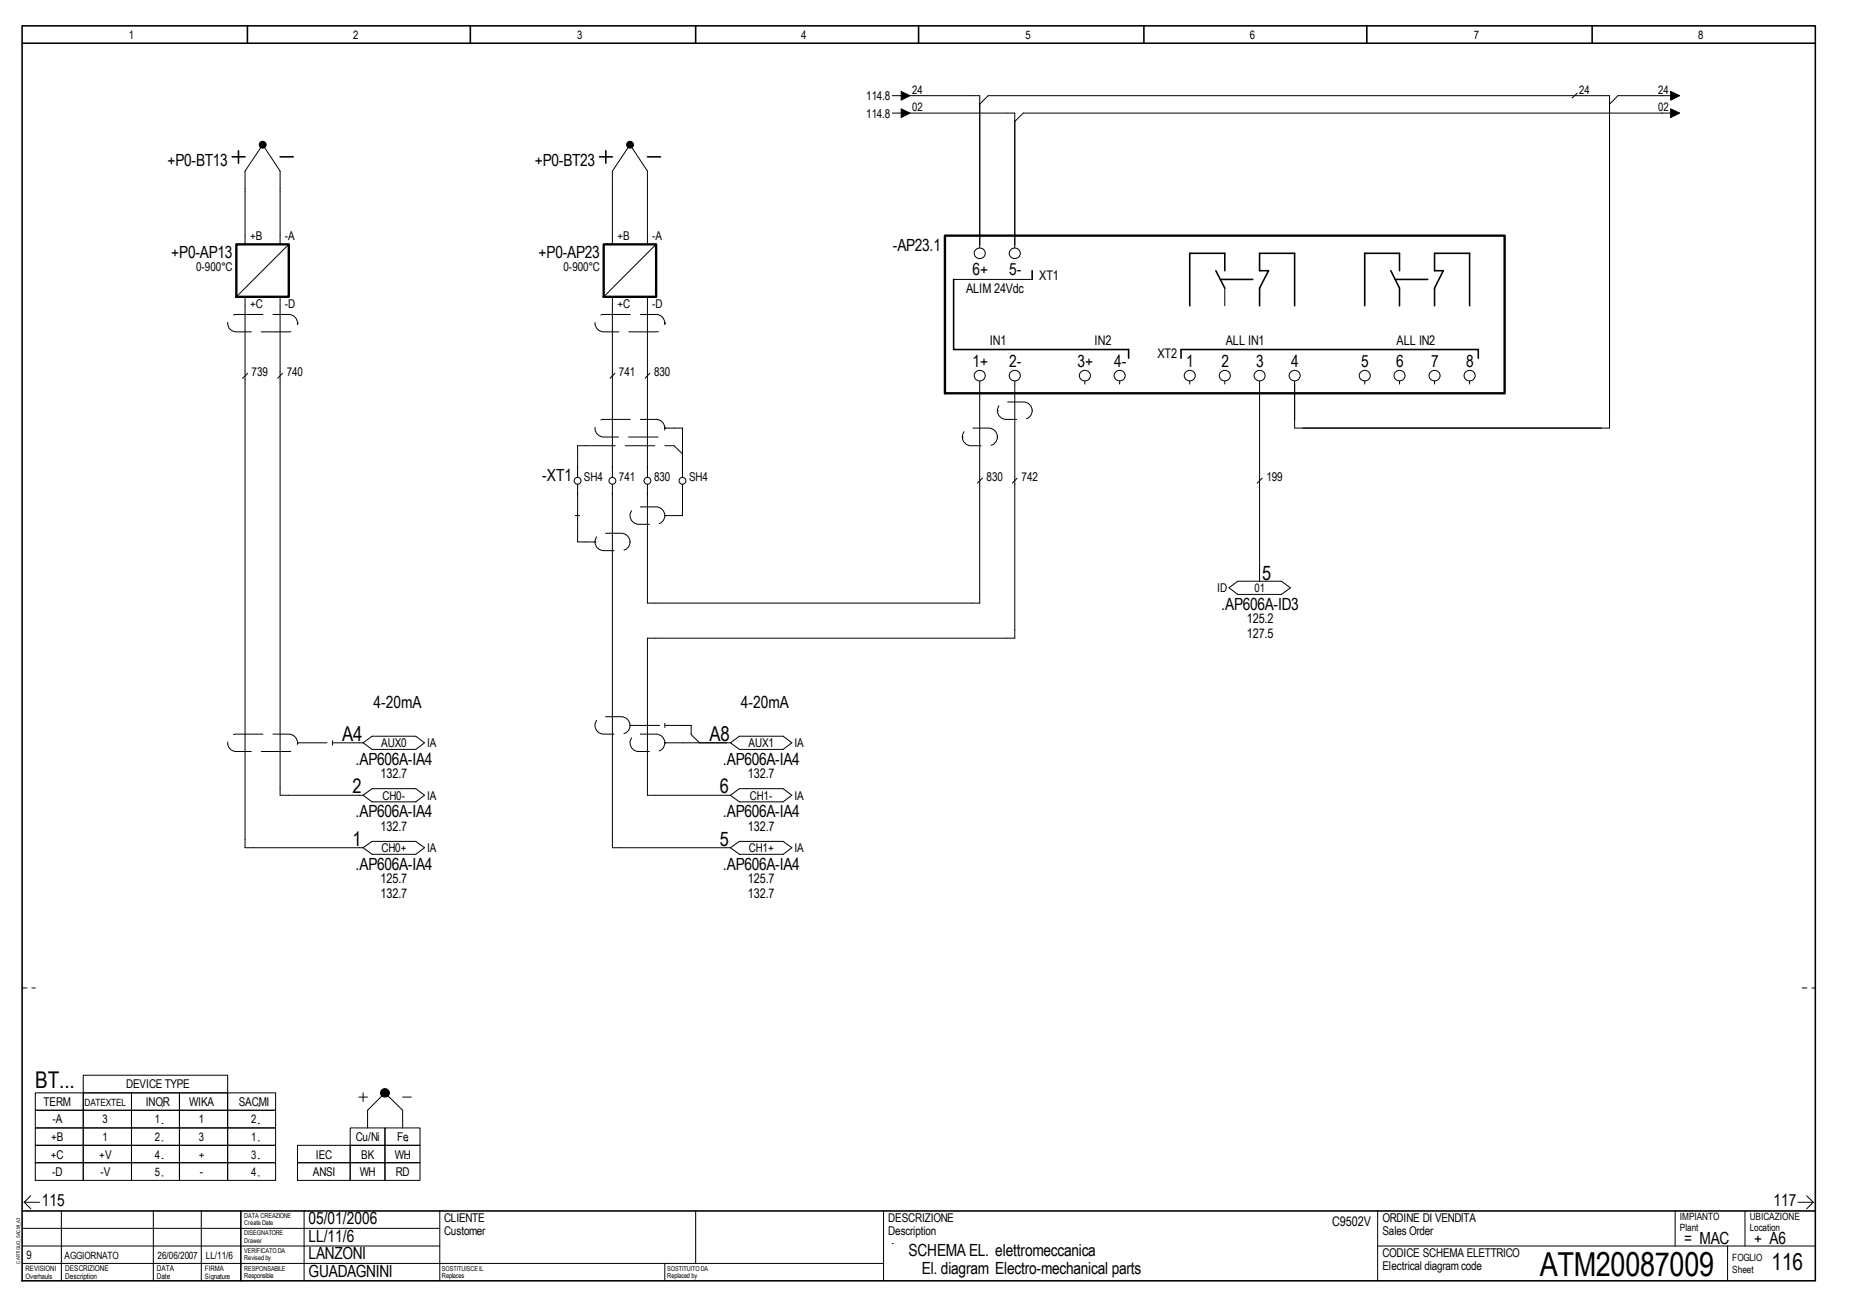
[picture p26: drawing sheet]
<svg xmlns="http://www.w3.org/2000/svg" width="297mm" height="210mm" viewBox="0 0 297 210" stroke-linecap="round" stroke-linejoin="round" font-family="sans-serif">
<defs><g id="words">
<text font-size="5.3" x="247.3" y="204.9">ATM20087009</text>
<g font-size="3.7">
<text x="5.7" y="174.8">BT...</text>
<text x="284.6" y="204">116</text>
</g>
<g font-size="3.3">
<text x="54.9" y="119">A4</text>
<text x="114" y="119">A8</text>
</g>
<g font-size="3.2">
<text x="202.8" y="93.1">5</text>
<text x="56.6" y="127.4">2</text>
<text x="115.7" y="127.4">6</text>
<text x="56.6" y="135.8">1</text>
<text x="115.7" y="135.8">5</text>
</g>
<g font-size="2.7">
<text x="26.9" y="26.7">+P0-BT13</text>
<text x="85.9" y="26.7">+P0-BT23</text>
<text x="27.5" y="41.4">+P0-AP13</text>
<text x="86.5" y="41.4">+P0-AP23</text>
<text x="143.4" y="40.3">-AP23.1</text>
<text x="156.2" y="44.2">6+</text>
<text x="162.1" y="44.2">5-</text>
<text x="156.2" y="58.9">1+</text>
<text x="162.1" y="58.9">2-</text>
<text x="173.1" y="58.9">3+</text>
<text x="179" y="58.9">4-</text>
<text x="190.6" y="58.9">1</text>
<text x="196.2" y="58.9">2</text>
<text x="201.8" y="58.9">3</text>
<text x="207.4" y="58.9">4</text>
<text x="218.7" y="58.9">5</text>
<text x="224.3" y="58.9">6</text>
<text x="229.9" y="58.9">7</text>
<text x="235.5" y="58.9">8</text>
<text x="87.1" y="77.2">-XT1</text>
<text x="196.2" y="98">.AP606A-ID3</text>
<text x="60" y="113.7">4-20mA</text>
<text x="119" y="113.7">4-20mA</text>
<text x="57.1" y="122.9">.AP606A-IA4</text>
<text x="116.1" y="122.9">.AP606A-IA4</text>
<text x="57.1" y="131.3">.AP606A-IA4</text>
<text x="116.1" y="131.3">.AP606A-IA4</text>
<text x="57.1" y="139.7">.AP606A-IA4</text>
<text x="116.1" y="139.7">.AP606A-IA4</text>
<text x="6.7" y="193.8">115</text>
<text x="49.6" y="196.6">05/01/2006</text>
<text x="284.9" y="193.8">117</text>
<text x="49.6" y="202.2">LANZONI</text>
<text x="49.6" y="199.4">LL/11/6</text>
<text x="146" y="201.7">SCHEMA EL. elettromeccanica</text>
<text x="270.5" y="199.7">= MAC</text>
<text x="281.8" y="199.7">+ A6</text>
<text x="49.6" y="205">GUADAGNINI</text>
<text x="148.1" y="204.6">El. diagram Electro-mechanical parts</text>
</g>
<g font-size="2.1">
<text x="155.2" y="47">ALIM 24Vdc</text>
<text x="167" y="44.9">XT1</text>
<text x="159" y="55.5">IN1</text>
<text x="175.8" y="55.5">IN2</text>
<text x="185.9" y="57.5">XT2</text>
<text x="196.9" y="55.5">ALL IN1</text>
<text x="224.4" y="55.5">ALL IN2</text>
<text x="200.3" y="100">125.2</text>
<text x="200.3" y="102.4">127.5</text>
<text x="61.1" y="125">132.7</text>
<text x="120.1" y="125">132.7</text>
<text x="61.1" y="133.4">132.7</text>
<text x="120.1" y="133.4">132.7</text>
<text x="61.1" y="141.8">125.7</text>
<text x="120.1" y="141.8">125.7</text>
<text x="61.1" y="144.2">132.7</text>
<text x="120.1" y="144.2">132.7</text>
<text x="214" y="196.9">C9502V</text>
</g>
<text font-size="2" x="32.1" y="188.8">-</text>
<g font-size="1.9">
<text x="20.7" y="6.3">1</text>
<text x="56.7" y="6.3">2</text>
<text x="92.7" y="6.3">3</text>
<text x="128.7" y="6.3">4</text>
<text x="164.8" y="6.3">5</text>
<text x="200.8" y="6.3">6</text>
<text x="236.8" y="6.3">7</text>
<text x="272.8" y="6.3">8</text>
<text x="139.1" y="16.1">114.8</text>
<text x="146.6" y="15.1">24</text>
<text x="146.6" y="17.9">02</text>
<text x="253.7" y="15.1">24</text>
<text x="266.4" y="15.1">24</text>
<text x="266.4" y="17.9">02</text>
<text x="139.1" y="18.9">114.8</text>
<text x="40.2" y="38.6">+B</text>
<text x="45.8" y="38.6">-A</text>
<text x="99.2" y="38.6">+B</text>
<text x="104.8" y="38.6">-A</text>
<text x="31.5" y="43.5">0-900°C</text>
<text x="90.5" y="43.5">0-900°C</text>
<text x="40.2" y="49.5">+C</text>
<text x="45.8" y="49.5">-D</text>
<text x="99.2" y="49.5">+C</text>
<text x="104.8" y="49.5">-D</text>
<text x="40.4" y="60.3">739</text>
<text x="46.1" y="60.3">740</text>
<text x="99.4" y="60.3">741</text>
<text x="105.1" y="60.3">830</text>
<text x="93.8" y="77.2">SH4</text>
<text x="99.4" y="77.2">741</text>
<text x="105.1" y="77.2">830</text>
<text x="110.7" y="77.2">SH4</text>
<text x="158.5" y="77.2">830</text>
<text x="164.1" y="77.2">742</text>
<text x="203.5" y="77.2">199</text>
<text x="195.5" y="95.1">ID</text>
<text x="201.5" y="95.1">01</text>
<text x="61.3" y="120">AUX0</text>
<text x="68.6" y="120">IA</text>
<text x="120.3" y="120">AUX1</text>
<text x="127.6" y="120">IA</text>
<text x="61.5" y="128.4">CH0-</text>
<text x="68.6" y="128.4">IA</text>
<text x="120.5" y="128.4">CH1-</text>
<text x="127.6" y="128.4">IA</text>
<text x="61.3" y="136.9">CH0+</text>
<text x="68.6" y="136.9">IA</text>
<text x="120.3" y="136.9">CH1+</text>
<text x="127.6" y="136.9">IA</text>
<text x="7" y="177.6">TERM</text>
<text x="20.3" y="174.8">DEVICE TYPE</text>
<text x="23.4" y="177.6">INOR</text>
<text x="30.4" y="177.6">WIKA</text>
<text x="38.4" y="177.6">SACMI</text>
<text x="8.2" y="183.2">+B</text>
<text x="8.4" y="180.4">-A</text>
<text x="16.5" y="180.4">3</text>
<text x="16.5" y="183.2">1</text>
<text x="24.9" y="180.4">1</text>
<text x="24.9" y="183.2">2</text>
<text x="31.9" y="180.4">1</text>
<text x="31.9" y="183.2">3</text>
<text x="40.3" y="180.4">2</text>
<text x="40.3" y="183.2">1</text>
<text x="57.1" y="183.2">Cu/Ni</text>
<text x="63.8" y="183.2">Fe</text>
<text x="8.2" y="186.1">+C</text>
<text x="8.4" y="188.8">-D</text>
<text x="16" y="186.1">+V</text>
<text x="16.1" y="188.8">-V</text>
<text x="24.9" y="186.1">4</text>
<text x="24.9" y="188.8">5</text>
<text x="31.9" y="186.1">+</text>
<text x="40.3" y="186.1">3</text>
<text x="40.3" y="188.8">4</text>
<text x="50.2" y="188.8">ANSI</text>
<text x="50.8" y="186.1">IEC</text>
<text x="57.8" y="188.8">WH</text>
<text x="58" y="186.1">BK</text>
<text x="63.4" y="186.1">WH</text>
<text x="63.6" y="188.8">RD</text>
<text x="71.3" y="196.2">CLIENTE</text>
<text x="142.7" y="196.2">DESCRIZIONE</text>
<text x="222.1" y="196.2">ORDINE DI VENDITA</text>
<text x="4.3" y="202.2">9</text>
<text x="71.3" y="198.4">Customer</text>
<text x="142.7" y="198.4">Description</text>
<text x="222.1" y="201.8">CODICE SCHEMA ELETTRICO</text>
<text x="222.1" y="198.4">Sales Order</text>
<text x="222.1" y="204">Electrical diagram code</text>
</g>
<g font-size="1.6">
<text x="13.6" y="177.6">DATEXTEL</text>
<text x="269.9" y="195.9">IMPIANTO</text>
<text x="269.9" y="197.7">Plant</text>
<text x="281.1" y="195.9">UBICAZIONE</text>
<text x="281.1" y="197.7">Location</text>
<text x="10.4" y="202.2">AGGIORNATO</text>
<text x="25.3" y="202.2">26/06/2007</text>
<text x="33.1" y="202.2">LL/11/6</text>
<text x="278.3" y="202.6">FOGLIO</text>
<text x="278.3" y="204.4">Sheet</text>
</g>
<g font-size="1.3">
<text x="10.5" y="204">DESCRIZIONE</text>
<text x="10.5" y="205.4">Description</text>
<text x="25.2" y="204">DATA</text>
<text x="25.2" y="205.4">Date</text>
</g>
<g font-size="1.2">
<text x="4.1" y="204">REVISIONI</text>
<text x="4.1" y="205.4">Overhauls</text>
<text x="32.9" y="204">FIRMA</text>
<text x="32.9" y="205.4">Signature</text>
</g>
<g font-size="1.1">
<text x="39.2" y="195.6">DATA CREAZIONE</text>
<text x="39.2" y="196.8">Create Date</text>
<text x="39.2" y="198.4">DISEGNATORE</text>
<text x="39.2" y="199.6">Drawer</text>
<text x="39.2" y="201.2">VERIFICATO DA</text>
<text x="39.2" y="202.4">Revised by</text>
<text x="39.2" y="204">RESPONSABILE</text>
<text x="39.2" y="205.2">Responsible</text>
<text x="71" y="204.1">SOSTITUISCE IL</text>
<text x="71" y="205.3">Replaces</text>
<text x="107.2" y="204.1">SOSTITUITO DA</text>
<text x="107.2" y="205.3">Replaced by</text>
</g>
<text font-size=".8" x="3.2" y="202.9" transform="rotate(-90 3.2 202.9)">CARTIGLIO_SACMI_A3</text>
</g></defs>
<path d="M3.6 4.1h288v201.6h-288zM3.6 6.9h288M39.7 4.1v2.8M75.6 4.1v2.8M111.8 4.1v2.8M147.6 4.1v2.8M183.8 4.1v2.8M219.6 4.1v2.8M255.8 4.1v2.8M3.6 194.5h288M38.7 194.5v11.2" fill="none" stroke="#000" stroke-width=".25"/>
<g fill="none" stroke="#000" stroke-width=".16">
<path d="M3.6 197.3h67.1M3.9 193.1l1 1M3.9 193.1h2.4M4.9 192l-1 1.1M9.9 194.5v11.2M24.6 194.5v11.2M32.3 194.5v11.2M48.8 194.5v11.2M70.7 194.5v11.2M111.8 194.5v8.4M288.8 193.1h2.5M290.2 192l1.1 1.1"/>
<path d="M291.3 193.1l-1.1 1M3.6 200.1h67.1M3.6 202.9h138.3M106.8 202.9v2.8"/>
</g>
<path d="M3.6 158.7h2.1M289.5 158.7h2.1" fill="none" stroke="#000" stroke-width=".16" stroke-dasharray=".8 .8"/>
<path d="M114.2 195.2h26v7h-26z" fill-rule="evenodd" fill="#fff"/>
<g fill="none" stroke="#000" stroke-width=".16">
<path d="M143.3 15.4h2.2M143.3 18.2h2.2M144.8 14.7l1.4 .7-1.4 .7zM144.8 17.5l1.4 .7-1.4 .7zM146.1 15.4h11.3v24.4M146.1 18.2h16.9v21.6M157.4 16.7l1.3-1.3h99.9v53.3h-50.6v-7.5M253.4 15l-.8 .7M268.4 14.7l1.4 .7-1.4 .7zM268.4 17.5l1.4 .7-1.4 .7zM269.1 15.4h-9.2l-1.3 1.3M269.1 18.2h-104.7l-1.4 1.3"/>
<path d="M39.4 39.2v-11.7l2.8-4.3 2.8 4.3v11.7M46.4 39.2l-8.4 8.5M98.4 39.2v-11.7l2.8-4.3 2.8 4.3v11.7M105.4 39.2l-8.4 8.5M39.4 47.7v88.4h18.9M39.8 59.9l-.8 .8M45 47.7v80h13.3M45.4 59.9l-.8 .8M98.4 47.7v28.9M98.8 59.9l-.8 .8M104 47.7v28.9M104.4 59.9l-.8 .8"/>
<path d="M153.2 44.9h12.6M196.8 46.3v2.8M92.8 74.9v1.7M92.8 77.8v1.7M94.1 71.6h-1.3v1.3M98.4 77.8v58.3h18.9M108.3 68.7h1.3v1.4M109.6 70.2v2.7l-1.3-1.3M109.6 74.9v1.7M109.6 77.8v1.7M157.4 61.2v35.7h-53.4v-19.1M157.8 76.8l-.8 .8"/>
<path d="M163 61.2v41.3h-59v25.2h13.3M163.4 76.8l-.8 .8M174.3 61.2v.5M179.9 61.2v.5M191.1 61.2v.5M196.8 61.2v.5M202.3 61.2v32.1M202.8 76.8l-.8 .8M219.2 61.2v.5M224.8 61.2v.5M230.5 61.2v.5M236.1 61.2v.5"/>
<path d="M92.4 82.8h.7M92.8 85.7v1.3h1.3M109.6 81.5v1.3h-1.3M197.4 94.4l1.4-1.1h7.1l1.4 1.1-1.4 1.1h-7.1zM53.4 119v.7M57.7 119.3h.6M58.3 119.3l1.5-1.1h7l1.4 1.1-1.4 1.1h-7zM106.8 116.2v.6M109.7 116.5h1.3v1.3M111 118l1.4 1.3h-2.7M116.7 119.3h.6M117.3 119.3l1.5-1.1h7l1.4 1.1-1.4 1.1h-7z"/>
<path d="M58.3 136.1l1.5-1h7l1.4 1-1.4 1.1h-7zM58.3 127.7l1.5-1h7l1.4 1-1.4 1.1h-7zM117.3 136.1l1.5-1h7l1.4 1-1.4 1.1h-7zM117.3 127.7l1.5-1h7l1.4 1-1.4 1.1h-7zM5.7 175.5h7.7v2.8h-7.7zM5.7 178.3h7.7v2.8h-7.7zM13.4 172.7h23.2v2.8h-23.2zM13.4 175.5h7.7v2.8h-7.7zM13.4 178.3h7.7v2.8h-7.7zM21.1 175.5h7.7v2.8h-7.7zM21.1 178.3h7.7v2.8h-7.7zM26 177.6h.1"/>
<path d="M28.8 175.5h7.8v2.8h-7.8zM28.8 178.3h7.8v2.8h-7.8zM36.6 175.5h7.7v2.8h-7.7zM36.6 178.3h7.7v2.8h-7.7zM41.5 177.6h.1M57.7 176.2h1.4M58.3 175.5v1.4M64.7 176.2h1.4M5.7 181.1h7.7v2.8h-7.7zM5.7 183.9h7.7v2.8h-7.7zM5.7 186.7h7.7v2.9h-7.7zM13.4 181.1h7.7v2.8h-7.7z"/>
<path d="M13.4 183.9h7.7v2.8h-7.7zM13.4 186.7h7.7v2.9h-7.7zM21.1 181.1h7.7v2.8h-7.7zM21.1 183.9h7.7v2.8h-7.7zM21.1 186.7h7.7v2.9h-7.7zM26 180.4h.1M26 183.2h.1M26 186.1h.1M26 188.8h.1M28.8 181.1h7.8v2.8h-7.8zM28.8 183.9h7.8v2.8h-7.8zM28.8 186.7h7.8v2.9h-7.8z"/>
<path d="M36.6 181.1h7.7v2.8h-7.7zM36.6 183.9h7.7v2.8h-7.7zM36.6 186.7h7.7v2.9h-7.7zM41.5 180.4h.1M41.5 183.2h.1M41.5 186.1h.1M41.5 188.8h.1M47.8 183.9h8.5v2.8h-8.5zM47.8 186.7h8.5v2.9h-8.5zM56.3 181.1h5.5v2.8h-5.5zM56.3 183.9h5.5v2.8h-5.5zM56.3 186.7h5.5v2.9h-5.5z"/>
<path d="M59.1 181.1v-2.8l2.7-2.8 2.9 2.8v2.8M61.8 181.1h5.7v2.8h-5.7zM61.8 183.9h5.7v2.8h-5.7zM61.8 186.7h5.7v2.9h-5.7zM65.4 183.2h.1M65.4 186.1h.1M141.9 194.5v11.2M143.3 199.7h.1M221.3 194.5v11.2M269.1 194.5v5.6M280.3 194.5v5.6M221.3 200.1h70.3"/>
<path d="M277.5 200.1v5.6"/>
<circle cx="42.2" cy="23.2" r=".55"/>
<circle cx="101.2" cy="23.2" r=".55"/>
<circle cx="157.4" cy="40.7" r=".87"/>
<circle cx="163" cy="40.7" r=".87"/>
<circle cx="92.8" cy="77.2" r=".55"/>
<circle cx="98.4" cy="77.2" r=".55"/>
<circle cx="104" cy="77.2" r=".55"/>
<circle cx="109.6" cy="77.2" r=".55"/>
<circle cx="157.4" cy="60.3" r=".87"/>
<circle cx="163" cy="60.3" r=".87"/>
<circle cx="174.3" cy="60.3" r=".87"/>
<circle cx="179.9" cy="60.3" r=".87"/>
<circle cx="191.2" cy="60.3" r=".87"/>
<circle cx="196.8" cy="60.3" r=".87"/>
<circle cx="202.4" cy="60.3" r=".87"/>
<circle cx="208" cy="60.3" r=".87"/>
<circle cx="219.3" cy="60.3" r=".87"/>
<circle cx="224.8" cy="60.3" r=".87"/>
<circle cx="230.5" cy="60.3" r=".87"/>
<circle cx="236.1" cy="60.3" r=".87"/>
<circle cx="61.9" cy="175.5" r=".71"/>
</g>
<g fill="none" stroke="#000" stroke-width=".16" stroke-dasharray="4.7 1.6">
<path d="M37.1 50.8l.9-.3h8.4a1.4 1.4 0 0 1 1.4 1.4 1.4 1.4 0 0 1-1.4 1.4h-8.4a1.4 1.4 0 0 1-1.4-1 1.4 1.4 0 0 1 .5-1.5zM47.8 51.9h.1M95.9 51.1l.6-.5 .5-.1h8.4a1.4 1.4 0 0 1 1.4 1.4 1.4 1.4 0 0 1-1.4 1.4h-8.4a1.4 1.4 0 0 1-1.1-2.2zM106.8 51.9h.1M92.8 75.2v-2.3M94.1 71.6h14.2M96.2 67.6l.8-.2h8.4a1.42 1.42 0 0 1 1.4 1.4 1.42 1.42 0 0 1-1.4 1.4h-8.4a1.42 1.42 0 0 1-1.4-1 1.42 1.42 0 0 1 .6-1.6zM106.8 68.7h.1M108.3 68.7h-1.5M109.6 75.2v-2.3M109.6 70.2v-.1M109.6 72.9v2.3"/>
<path d="M154.6 70.2h.1M155.2 69l.8-.3h2.8a1.42 1.42 0 0 1 1.4 1.5 1.42 1.42 0 0 1-1.4 1.4h-2.8a1.42 1.42 0 0 1-1.3-1 1.42 1.42 0 0 1 .5-1.6zM160.2 66h.1M160.5 65.1l.7-.5h.4h2.8a1.4 1.4 0 0 1 1.4 1.4 1.4 1.4 0 0 1-1.4 1.4h-2.8a1.4 1.4 0 0 1-1.1-2.3zM92.8 85.7v-2.8M92.8 82.8v-3.6M95.6 87h-1.5M95.6 87h.1M96.2 85.9l.8-.3h2.8a1.4 1.4 0 0 1 1.4 1.4 1.4 1.4 0 0 1-1.4 1.4h-2.8a1.39 1.39 0 0 1-1.3-.9 1.39 1.39 0 0 1 .5-1.6zM101.8 81.7l.8-.3h2.8a1.4 1.4 0 0 1 1.4 1.4 1.4 1.4 0 0 1-1.4 1.4h-2.8a1.39 1.39 0 0 1-1.3-1 1.39 1.39 0 0 1 .5-1.5zM106.8 82.8h1.5M106.8 82.8h.1"/>
<path d="M109.6 81.5v-2.3M37.1 118.2l.9-.3h8.4a1.4 1.4 0 0 1 1.4 1.4 1.4 1.4 0 0 1-1.4 1.4h-8.4a1.4 1.4 0 0 1-1.4-1 1.4 1.4 0 0 1 .5-1.5zM47.8 119.3h5.6M47.8 119.3h.1M53.5 119.3h4.2M96.2 115.4l.8-.3h2.8a1.4 1.4 0 0 1 1.4 1.4 1.4 1.4 0 0 1-1.4 1.4h-2.8a1.39 1.39 0 0 1-1.3-1 1.39 1.39 0 0 1 .5-1.5zM101.2 116.5h5.6M101.2 116.5h.1M101.8 118.2l.8-.3h2.8a1.4 1.4 0 0 1 1.4 1.4 1.4 1.4 0 0 1-1.4 1.4h-2.8a1.39 1.39 0 0 1-1.3-1 1.39 1.39 0 0 1 .5-1.5zM106.8 119.3h2.9M106.8 119.3h.1M106.9 116.5h2.8"/>
<path d="M111 117.8v.2M112.4 119.3h4.3"/>
</g>
<g fill="#000">
<path d="M144.8 14.7l1.4 .7-1.4 .7zM144.8 17.5l1.4 .7-1.4 .7zM268.4 14.7l1.4 .7-1.4 .7zM268.4 17.5l1.4 .7-1.4 .7z"/>
<circle cx="42.2" cy="23.2" r=".55"/>
<circle cx="101.2" cy="23.2" r=".55"/>
<circle cx="61.9" cy="175.5" r=".71"/>
</g>
<g fill="none" stroke="#000" stroke-width=".25">
<path d="M37.3 25.2h2.1M38.3 24.2v2M45 25.2h2.1M96.3 25.2h2.1M97.3 24.2v2M104 25.2h2.1M153.2 44.9v11.2h28.1v1.4M165.8 43.5v1.4M189.7 57.5v-1.4h47.8v1.4M195.3 43.5l1.5 2.8M196.8 43.5v-2.8h-5.7v8.4M202.3 49.1v-2.8l1.5-2.8h-1.5v-2.8h5.7v8.4"/>
<path d="M223.4 43.5l1.4 2.8v2.8M224.8 43.5v-2.8h-5.6v8.4M230.5 49.1v-2.8l1.4-2.8h-1.4v-2.8h5.6v8.4"/>
</g>
<path d="M38 39.2h8.4v8.5h-8.4zM97 39.2h8.4v8.5h-8.4zM151.8 37.8h89.9v25.4h-89.9z" fill="none" stroke="#000" stroke-width=".38"/>
<path d="M196 44.9h7.1M224.2 44.9h7" fill="none" stroke="#000" stroke-width=".25" stroke-dasharray="5.2 2"/>
<use href="#words"/>
</svg>
